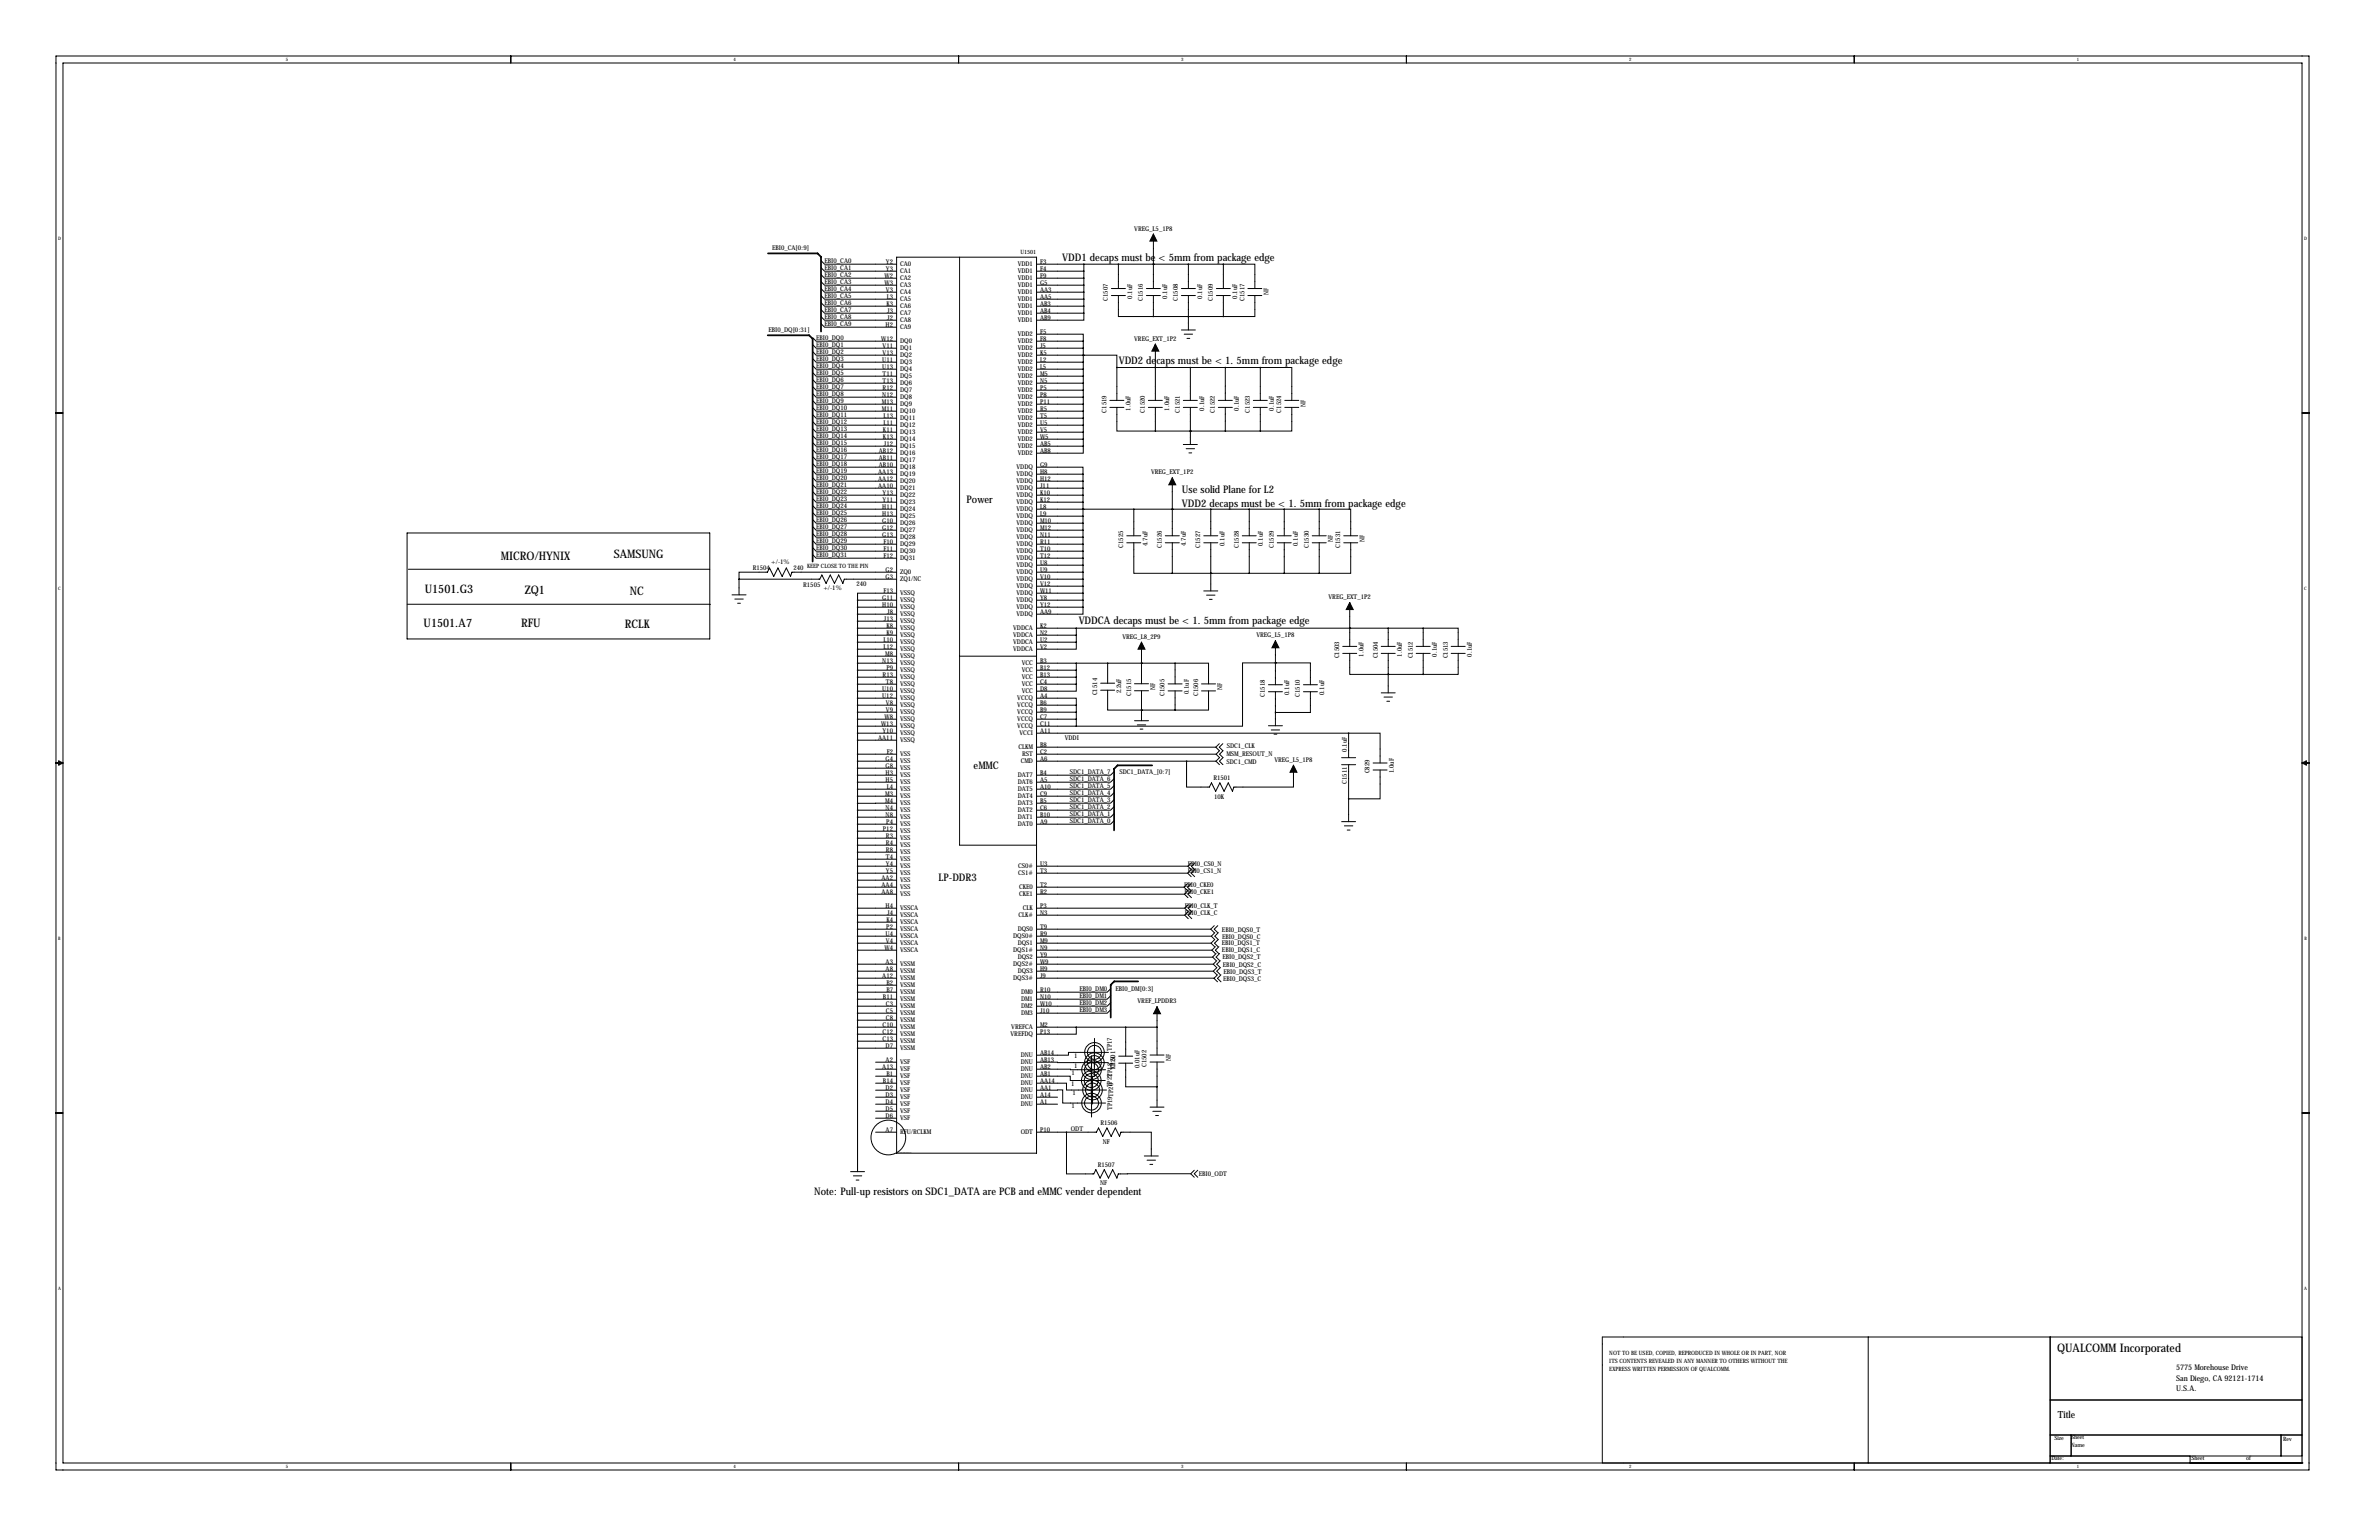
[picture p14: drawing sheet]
<svg xmlns="http://www.w3.org/2000/svg" width="864mm" height="559mm" viewBox="0 0 864 559" stroke-linecap="round" stroke-linejoin="round" font-family="sans-serif">
<defs><g id="words">
<g font-size="4.3">
<text x="181.9" y="203.3">MICRO/HYNIX</text>
<text x="222.8" y="202.5">SAMSUNG</text>
<text x="154.2" y="215.1">U1501.G3</text>
<text x="190.5" y="215.6">ZQ1</text>
<text x="228.7" y="216">NC</text>
<text x="153.8" y="227.5">U1501.A7</text>
<text x="189.2" y="227.6">RFU</text>
<text x="226.8" y="228">RCLK</text>
<text x="746.8" y="490.7">QUALCOMM Incorporated</text>
</g>
<g font-size="3.8">
<text x="385.6" y="94.7">VDD1 decaps must be &lt; 5mm from package edge</text>
<text x="406.1" y="131.9">VDD2 decaps must be &lt; 1. 5mm from package edge</text>
<text x="429.1" y="178.9">Use solid Plane for L2</text>
<text x="350.9" y="182.3">Power</text>
<text x="429.1" y="183.9">VDD2 decaps must be &lt; 1. 5mm from package edge</text>
<text x="391.6" y="226.6">VDDCA decaps must be &lt; 1. 5mm from package edge</text>
<text x="353.4" y="278.9">eMMC</text>
<text x="340.7" y="319.5">LP-DDR3</text>
<text x="295.6" y="433.7">Note: Pull-up resistors on SDC1_DATA are PCB and eMMC vender dependent</text>
</g>
<text font-size="3.6" x="747" y="514.6">Title</text>
<g font-size="2.8">
<text x="789.9" y="497.3">5775 Morehouse Drive</text>
<text x="789.9" y="501.1">San Diego, CA 92121-1714</text>
<text x="789.9" y="504.8">U.S.A.</text>
</g>
<g font-size="2.4">
<text x="411.8" y="83.7">VREG_L5_1P8</text>
<text x="280.3" y="90.7">EBI0_CA[0:9]</text>
<text x="299.3" y="95.6">EBI0_CA0</text>
<text x="321.6" y="95.9">Y2</text>
<text x="377.5" y="95.9">F3</text>
<text x="299.3" y="98.1">EBI0_CA1</text>
<text x="299.3" y="100.7">EBI0_CA2</text>
<text x="321.1" y="100.9">W2</text>
<text x="321.6" y="98.4">Y3</text>
<text x="326.7" y="96.7">CA0</text>
<text x="326.7" y="99.2">CA1</text>
<text x="326.7" y="101.8">CA2</text>
<text x="369.4" y="96.7">VDD1</text>
<text x="369.4" y="99.2">VDD1</text>
<text x="369.4" y="101.8">VDD1</text>
<text x="377.5" y="98.4">F4</text>
<text x="377.5" y="100.9">F9</text>
<text x="299.3" y="103.2">EBI0_CA3</text>
<text x="299.3" y="105.8">EBI0_CA4</text>
<text x="321.1" y="103.5">W3</text>
<text x="321.6" y="106">V3</text>
<text x="326.7" y="106.9">CA4</text>
<text x="326.7" y="104.3">CA3</text>
<text x="369.4" y="106.8">VDD1</text>
<text x="369.4" y="104.3">VDD1</text>
<text x="377.5" y="106">AA3</text>
<text x="377.5" y="103.5">G5</text>
<text x="460.5" y="107" transform="rotate(-90 460.5 107)">NF</text>
<text x="299.3" y="108.3">EBI0_CA5</text>
<text x="299.3" y="110.8">EBI0_CA6</text>
<text x="299.3" y="113.4">EBI0_CA7</text>
<text x="321.8" y="111.1">K3</text>
<text x="321.9" y="108.6">L3</text>
<text x="322" y="113.6">J3</text>
<text x="326.7" y="109.4">CA5</text>
<text x="326.7" y="111.9">CA6</text>
<text x="369.4" y="111.9">VDD1</text>
<text x="369.4" y="109.4">VDD1</text>
<text x="377.5" y="113.6">AB4</text>
<text x="377.5" y="108.6">AA5</text>
<text x="377.5" y="111.1">AB3</text>
<text x="402.2" y="109.1" transform="rotate(-90 402.2 109.1)">C1507</text>
<text x="411" y="108.4" transform="rotate(-90 411 108.4)">0.1uF</text>
<text x="414.9" y="109.1" transform="rotate(-90 414.9 109.1)">C1516</text>
<text x="423.7" y="108.4" transform="rotate(-90 423.7 108.4)">0.1uF</text>
<text x="427.6" y="109.1" transform="rotate(-90 427.6 109.1)">C1508</text>
<text x="436.4" y="108.4" transform="rotate(-90 436.4 108.4)">0.1uF</text>
<text x="440.3" y="109.1" transform="rotate(-90 440.3 109.1)">C1509</text>
<text x="449.1" y="108.4" transform="rotate(-90 449.1 108.4)">0.1uF</text>
<text x="451.7" y="109.1" transform="rotate(-90 451.7 109.1)">C1517</text>
<text x="299.3" y="115.9">EBI0_CA8</text>
<text x="299.3" y="118.5">EBI0_CA9</text>
<text x="321.5" y="118.7">H2</text>
<text x="322" y="116.2">J2</text>
<text x="326.7" y="114.5">CA7</text>
<text x="326.7" y="119.6">CA9</text>
<text x="326.7" y="117">CA8</text>
<text x="369.4" y="117">VDD1</text>
<text x="369.4" y="114.5">VDD1</text>
<text x="377.5" y="116.2">AB9</text>
<text x="278.9" y="120.3">EBI0_DQ[0:31]</text>
<text x="296.3" y="123.5">EBI0_DQ0</text>
<text x="319.9" y="123.8">W12</text>
<text x="326.7" y="124.6">DQ0</text>
<text x="369.4" y="124.6">VDD2</text>
<text x="369.4" y="122.1">VDD2</text>
<text x="377.5" y="123.8">F8</text>
<text x="377.5" y="121.3">F5</text>
<text x="411.7" y="123.6">VREG_EXT_1P2</text>
<text x="296.3" y="126.1">EBI0_DQ1</text>
<text x="296.3" y="128.6">EBI0_DQ2</text>
<text x="296.3" y="131.2">EBI0_DQ3</text>
<text x="320.3" y="131.4">U11</text>
<text x="320.4" y="126.3">V11</text>
<text x="320.4" y="128.9">V13</text>
<text x="326.7" y="127.2">DQ1</text>
<text x="326.7" y="129.7">DQ2</text>
<text x="369.4" y="127.2">VDD2</text>
<text x="369.4" y="129.7">VDD2</text>
<text x="377.5" y="126.3">J5</text>
<text x="377.5" y="128.9">K5</text>
<text x="377.5" y="131.4">L2</text>
<text x="296.3" y="133.7">EBI0_DQ4</text>
<text x="296.3" y="136.2">EBI0_DQ5</text>
<text x="320.3" y="134">U13</text>
<text x="320.4" y="136.5">T11</text>
<text x="326.7" y="132.3">DQ3</text>
<text x="326.7" y="134.8">DQ4</text>
<text x="326.7" y="137.3">DQ5</text>
<text x="369.4" y="134.8">VDD2</text>
<text x="369.4" y="132.2">VDD2</text>
<text x="369.4" y="137.3">VDD2</text>
<text x="377.5" y="134">L5</text>
<text x="377.5" y="136.5">M5</text>
<text x="296.3" y="138.8">EBI0_DQ6</text>
<text x="296.3" y="141.3">EBI0_DQ7</text>
<text x="296.3" y="143.9">EBI0_DQ8</text>
<text x="320.4" y="141.6">R12</text>
<text x="320.4" y="139">T13</text>
<text x="326.7" y="142.4">DQ7</text>
<text x="326.7" y="139.9">DQ6</text>
<text x="369.4" y="142.4">VDD2</text>
<text x="369.4" y="139.9">VDD2</text>
<text x="377.5" y="141.6">P5</text>
<text x="377.5" y="139">N5</text>
<text x="296.3" y="146.4">EBI0_DQ9</text>
<text x="296.3" y="148.9">EBI0_DQ10</text>
<text x="320.1" y="146.7">M13</text>
<text x="320.1" y="149.2">M11</text>
<text x="320.3" y="144.1">N12</text>
<text x="326.7" y="145">DQ8</text>
<text x="326.7" y="147.5">DQ9</text>
<text x="369.4" y="145">VDD2</text>
<text x="369.4" y="147.5">VDD2</text>
<text x="377.5" y="144.1">P8</text>
<text x="377.5" y="149.2">R5</text>
<text x="377.5" y="146.7">P11</text>
<text x="401.6" y="149.7" transform="rotate(-90 401.6 149.7)">C1519</text>
<text x="410.4" y="149" transform="rotate(-90 410.4 149)">1.0uF</text>
<text x="415.6" y="149.7" transform="rotate(-90 415.6 149.7)">C1520</text>
<text x="424.4" y="149" transform="rotate(-90 424.4 149)">1.0uF</text>
<text x="428.3" y="149.7" transform="rotate(-90 428.3 149.7)">C1521</text>
<text x="437.1" y="149" transform="rotate(-90 437.1 149)">0.1uF</text>
<text x="441" y="149.7" transform="rotate(-90 441 149.7)">C1522</text>
<text x="449.8" y="149" transform="rotate(-90 449.8 149)">0.1uF</text>
<text x="453.7" y="149.7" transform="rotate(-90 453.7 149.7)">C1523</text>
<text x="462.5" y="149" transform="rotate(-90 462.5 149)">0.1uF</text>
<text x="465.1" y="149.7" transform="rotate(-90 465.1 149.7)">C1524</text>
<text x="473.9" y="147.6" transform="rotate(-90 473.9 147.6)">NF</text>
<text x="296.3" y="151.5">EBI0_DQ11</text>
<text x="296.3" y="154">EBI0_DQ12</text>
<text x="320.7" y="151.7">L13</text>
<text x="320.7" y="154.3">L11</text>
<text x="326.7" y="150">DQ10</text>
<text x="326.7" y="152.6">DQ11</text>
<text x="326.7" y="155.1">DQ12</text>
<text x="369.4" y="155.1">VDD2</text>
<text x="369.4" y="152.6">VDD2</text>
<text x="369.4" y="150">VDD2</text>
<text x="377.5" y="151.7">T5</text>
<text x="377.5" y="154.3">U5</text>
<text x="296.3" y="156.6">EBI0_DQ13</text>
<text x="296.3" y="159.1">EBI0_DQ14</text>
<text x="296.3" y="161.6">EBI0_DQ15</text>
<text x="320.5" y="156.8">K11</text>
<text x="320.5" y="159.4">K13</text>
<text x="320.8" y="161.9">J12</text>
<text x="326.7" y="157.7">DQ13</text>
<text x="326.7" y="160.2">DQ14</text>
<text x="369.4" y="160.2">VDD2</text>
<text x="369.4" y="157.6">VDD2</text>
<text x="377.5" y="161.9">AB5</text>
<text x="377.5" y="156.8">V5</text>
<text x="377.5" y="159.4">W5</text>
<text x="296.3" y="164.2">EBI0_DQ16</text>
<text x="296.3" y="166.7">EBI0_DQ17</text>
<text x="319" y="164.4">AB12</text>
<text x="319" y="167">AB11</text>
<text x="326.7" y="165.3">DQ16</text>
<text x="326.7" y="167.8">DQ17</text>
<text x="326.7" y="162.7">DQ15</text>
<text x="369.4" y="165.3">VDD2</text>
<text x="369.4" y="162.7">VDD2</text>
<text x="377.5" y="164.4">AB8</text>
<text x="296.3" y="169.3">EBI0_DQ18</text>
<text x="296.3" y="171.8">EBI0_DQ19</text>
<text x="318.8" y="172.1">AA13</text>
<text x="319" y="169.5">AB10</text>
<text x="326.7" y="170.4">DQ18</text>
<text x="326.7" y="172.9">DQ19</text>
<text x="369" y="172.9">VDDQ</text>
<text x="369" y="170.3">VDDQ</text>
<text x="377.5" y="172.1">H8</text>
<text x="377.5" y="169.5">G9</text>
<text x="417.9" y="172.1">VREG_EXT_1P2</text>
<text x="296.3" y="174.3">EBI0_DQ20</text>
<text x="296.3" y="176.9">EBI0_DQ21</text>
<text x="296.3" y="179.4">EBI0_DQ22</text>
<text x="318.8" y="177.1">AA10</text>
<text x="318.8" y="174.6">AA12</text>
<text x="320.4" y="179.7">Y13</text>
<text x="326.7" y="178">DQ21</text>
<text x="326.7" y="175.4">DQ20</text>
<text x="369" y="175.4">VDDQ</text>
<text x="369" y="178">VDDQ</text>
<text x="377.5" y="179.7">K10</text>
<text x="377.5" y="174.6">H12</text>
<text x="377.5" y="177.1">J11</text>
<text x="296.3" y="182">EBI0_DQ23</text>
<text x="296.3" y="184.5">EBI0_DQ24</text>
<text x="320.3" y="184.8">H11</text>
<text x="320.4" y="182.2">Y11</text>
<text x="326.7" y="180.5">DQ22</text>
<text x="326.7" y="183.1">DQ23</text>
<text x="326.7" y="185.6">DQ24</text>
<text x="369" y="180.5">VDDQ</text>
<text x="369" y="183">VDDQ</text>
<text x="369" y="185.6">VDDQ</text>
<text x="377.5" y="182.2">K12</text>
<text x="377.5" y="184.8">L8</text>
<text x="296.3" y="187">EBI0_DQ25</text>
<text x="296.3" y="189.6">EBI0_DQ26</text>
<text x="320.3" y="187.3">H13</text>
<text x="320.3" y="189.8">G10</text>
<text x="326.7" y="188.1">DQ25</text>
<text x="326.7" y="190.7">DQ26</text>
<text x="369" y="190.7">VDDQ</text>
<text x="369" y="188.1">VDDQ</text>
<text x="377.5" y="189.8">M10</text>
<text x="377.5" y="187.3">L9</text>
<text x="296.3" y="192.1">EBI0_DQ27</text>
<text x="296.3" y="194.7">EBI0_DQ28</text>
<text x="296.3" y="197.2">EBI0_DQ29</text>
<text x="320.3" y="194.9">G13</text>
<text x="320.3" y="192.4">G12</text>
<text x="320.7" y="197.5">F10</text>
<text x="326.7" y="195.8">DQ28</text>
<text x="326.7" y="193.2">DQ27</text>
<text x="369" y="193.2">VDDQ</text>
<text x="369" y="195.7">VDDQ</text>
<text x="377.5" y="192.4">M12</text>
<text x="377.5" y="197.5">R11</text>
<text x="377.5" y="194.9">N11</text>
<text x="483.9" y="196.7" transform="rotate(-90 483.9 196.7)">NF</text>
<text x="495.3" y="196.7" transform="rotate(-90 495.3 196.7)">NF</text>
<text x="296.3" y="199.7">EBI0_DQ30</text>
<text x="296.3" y="202.3">EBI0_DQ31</text>
<text x="320.7" y="200">F11</text>
<text x="320.7" y="202.5">F12</text>
<text x="326.7" y="200.8">DQ30</text>
<text x="326.7" y="203.4">DQ31</text>
<text x="326.7" y="198.3">DQ29</text>
<text x="369" y="203.4">VDDQ</text>
<text x="369" y="200.8">VDDQ</text>
<text x="369" y="198.3">VDDQ</text>
<text x="377.5" y="202.5">T12</text>
<text x="377.5" y="200">T10</text>
<text x="407.8" y="198.8" transform="rotate(-90 407.8 198.8)">C1525</text>
<text x="416.5" y="198.1" transform="rotate(-90 416.5 198.1)">4.7uF</text>
<text x="421.7" y="198.8" transform="rotate(-90 421.7 198.8)">C1526</text>
<text x="430.5" y="198.1" transform="rotate(-90 430.5 198.1)">4.7uF</text>
<text x="435.7" y="198.8" transform="rotate(-90 435.7 198.8)">C1527</text>
<text x="444.5" y="198.1" transform="rotate(-90 444.5 198.1)">0.1uF</text>
<text x="449.7" y="198.8" transform="rotate(-90 449.7 198.8)">C1528</text>
<text x="458.5" y="198.1" transform="rotate(-90 458.5 198.1)">0.1uF</text>
<text x="462.4" y="198.8" transform="rotate(-90 462.4 198.8)">C1529</text>
<text x="471.2" y="198.1" transform="rotate(-90 471.2 198.1)">0.1uF</text>
<text x="475.1" y="198.8" transform="rotate(-90 475.1 198.8)">C1530</text>
<text x="486.5" y="198.8" transform="rotate(-90 486.5 198.8)">C1531</text>
<text x="273.3" y="206.8">R1504</text>
<text x="280" y="204.6">+/-1%</text>
<text x="288.1" y="206.8">240</text>
<text x="321.5" y="207.6">G2</text>
<text x="326.7" y="208.5">ZQ0</text>
<text x="369" y="208.4">VDDQ</text>
<text x="369" y="205.9">VDDQ</text>
<text x="377.5" y="207.6">U9</text>
<text x="377.5" y="205.1">U8</text>
<text x="291.6" y="213">R1505</text>
<text x="298.9" y="214">+/-1%</text>
<text x="310.9" y="212.7">240</text>
<text x="320.7" y="215.2">F13</text>
<text x="321.5" y="210.2">G3</text>
<text x="326.7" y="211">ZQ1/NC</text>
<text x="369" y="213.5">VDDQ</text>
<text x="369" y="211">VDDQ</text>
<text x="377.5" y="215.2">W11</text>
<text x="377.5" y="212.7">V12</text>
<text x="377.5" y="210.2">V10</text>
<text x="320.3" y="220.3">H10</text>
<text x="320.3" y="217.8">G11</text>
<text x="326.7" y="221.2">VSSQ</text>
<text x="326.7" y="218.6">VSSQ</text>
<text x="326.7" y="216.1">VSSQ</text>
<text x="369" y="221.1">VDDQ</text>
<text x="369" y="216.1">VDDQ</text>
<text x="369" y="218.6">VDDQ</text>
<text x="377.5" y="217.8">Y8</text>
<text x="377.5" y="220.3">Y12</text>
<text x="482.3" y="217.4">VREG_EXT_1P2</text>
<text x="320.8" y="225.4">J13</text>
<text x="321.8" y="227.9">K8</text>
<text x="322" y="222.9">J8</text>
<text x="326.7" y="226.2">VSSQ</text>
<text x="326.7" y="223.7">VSSQ</text>
<text x="369" y="223.7">VDDQ</text>
<text x="377.5" y="222.9">AA9</text>
<text x="377.5" y="227.9">K2</text>
<text x="320.7" y="233">L10</text>
<text x="321.8" y="230.5">K9</text>
<text x="326.7" y="233.9">VSSQ</text>
<text x="326.7" y="228.8">VSSQ</text>
<text x="326.7" y="231.3">VSSQ</text>
<text x="367.8" y="228.8">VDDCA</text>
<text x="367.8" y="231.3">VDDCA</text>
<text x="367.8" y="233.9">VDDCA</text>
<text x="377.5" y="230.5">N2</text>
<text x="377.5" y="233">U2</text>
<text x="407.4" y="231.7">VREG_L8_2P9</text>
<text x="456.1" y="231.2">VREG_L5_1P8</text>
<text x="320.7" y="235.6">L12</text>
<text x="321.3" y="238.1">M8</text>
<text x="326.7" y="238.9">VSSQ</text>
<text x="326.7" y="236.4">VSSQ</text>
<text x="367.8" y="236.4">VDDCA</text>
<text x="377.5" y="235.6">V2</text>
<text x="486.2" y="238.9" transform="rotate(-90 486.2 238.9)">C1503</text>
<text x="494.9" y="238.3" transform="rotate(-90 494.9 238.3)">1.0uF</text>
<text x="500.1" y="238.9" transform="rotate(-90 500.1 238.9)">C1504</text>
<text x="508.9" y="238.3" transform="rotate(-90 508.9 238.3)">1.0uF</text>
<text x="512.8" y="238.9" transform="rotate(-90 512.8 238.9)">C1512</text>
<text x="521.6" y="238.3" transform="rotate(-90 521.6 238.3)">0.1uF</text>
<text x="525.5" y="238.9" transform="rotate(-90 525.5 238.9)">C1513</text>
<text x="534.3" y="238.3" transform="rotate(-90 534.3 238.3)">0.1uF</text>
<text x="320.3" y="240.6">N13</text>
<text x="320.4" y="245.7">R13</text>
<text x="321.8" y="243.2">P9</text>
<text x="326.7" y="241.5">VSSQ</text>
<text x="326.7" y="244">VSSQ</text>
<text x="370.9" y="241.5">VCC</text>
<text x="370.9" y="244">VCC</text>
<text x="377.5" y="240.6">B3</text>
<text x="377.5" y="243.2">B12</text>
<text x="377.5" y="245.7">B13</text>
<text x="320.3" y="250.8">U10</text>
<text x="321.6" y="248.3">T8</text>
<text x="326.7" y="251.6">VSSQ</text>
<text x="326.7" y="249.1">VSSQ</text>
<text x="326.7" y="246.6">VSSQ</text>
<text x="370.9" y="251.6">VCC</text>
<text x="370.9" y="246.5">VCC</text>
<text x="370.9" y="249.1">VCC</text>
<text x="377.5" y="250.8">D8</text>
<text x="377.5" y="248.3">C4</text>
<text x="407" y="251.6" transform="rotate(-90 407 251.6)">2.2uF</text>
<text x="419.3" y="250.4" transform="rotate(-90 419.3 250.4)">NF</text>
<text x="431.5" y="251.9" transform="rotate(-90 431.5 251.9)">0.1uF</text>
<text x="443.7" y="250.5" transform="rotate(-90 443.7 250.5)">NF</text>
<text x="320.3" y="253.3">U12</text>
<text x="321.6" y="255.9">V8</text>
<text x="326.7" y="254.2">VSSQ</text>
<text x="326.7" y="256.7">VSSQ</text>
<text x="369.3" y="254.2">VCCQ</text>
<text x="369.3" y="256.7">VCCQ</text>
<text x="377.5" y="253.3">A4</text>
<text x="377.5" y="255.9">B6</text>
<text x="398.3" y="252.3" transform="rotate(-90 398.3 252.3)">C1514</text>
<text x="410.6" y="252.5" transform="rotate(-90 410.6 252.5)">C1515</text>
<text x="422.8" y="252.6" transform="rotate(-90 422.8 252.6)">C1505</text>
<text x="434.9" y="252.6" transform="rotate(-90 434.9 252.6)">C1506</text>
<text x="459.2" y="252.9" transform="rotate(-90 459.2 252.9)">C1518</text>
<text x="468" y="252.2" transform="rotate(-90 468 252.2)">0.1uF</text>
<text x="471.9" y="252.9" transform="rotate(-90 471.9 252.9)">C1510</text>
<text x="480.7" y="252.2" transform="rotate(-90 480.7 252.2)">0.1uF</text>
<text x="319.8" y="263.5">W13</text>
<text x="321.1" y="261">W8</text>
<text x="321.6" y="258.4">V9</text>
<text x="326.7" y="261.8">VSSQ</text>
<text x="326.7" y="259.2">VSSQ</text>
<text x="369.3" y="261.8">VCCQ</text>
<text x="369.3" y="259.2">VCCQ</text>
<text x="377.5" y="261">C7</text>
<text x="377.5" y="263.5">C11</text>
<text x="377.5" y="258.4">B9</text>
<text x="318.8" y="268.6">AA11</text>
<text x="320.4" y="266">Y10</text>
<text x="326.7" y="266.9">VSSQ</text>
<text x="326.7" y="269.4">VSSQ</text>
<text x="326.7" y="264.3">VSSQ</text>
<text x="369.3" y="264.3">VCCQ</text>
<text x="370.1" y="266.9">VCCI</text>
<text x="377.5" y="266">A11</text>
<text x="386.5" y="268.4">VDDI</text>
<text x="321.9" y="273.7">F2</text>
<text x="326.7" y="274.5">VSS</text>
<text x="369.7" y="271.9">CLKM</text>
<text x="371.1" y="274.5">RST</text>
<text x="377.5" y="271.1">B8</text>
<text x="377.5" y="273.7">C2</text>
<text x="445.2" y="274.5">MSM_RESOUT_N</text>
<text x="445.3" y="271.5">SDC1_CLK</text>
<text x="488.9" y="272.8" transform="rotate(-90 488.9 272.8)">0.1uF</text>
<text x="321.5" y="281.3">H3</text>
<text x="321.5" y="278.7">G8</text>
<text x="321.5" y="276.2">G4</text>
<text x="326.7" y="279.6">VSS</text>
<text x="326.7" y="277">VSS</text>
<text x="370.5" y="277">CMD</text>
<text x="377.5" y="276.2">A6</text>
<text x="377.5" y="281.3">B4</text>
<text x="388.3" y="281">SDC1_DATA_7</text>
<text x="406.3" y="281">SDC1_DATA_[0:7]</text>
<text x="445.2" y="277.4">SDC1_CMD</text>
<text x="462.6" y="276.4">VREG_L5_1P8</text>
<text x="497.2" y="280.6" transform="rotate(-90 497.2 280.6)">C829</text>
<text x="506" y="280.6" transform="rotate(-90 506 280.6)">1.0uF</text>
<text x="321.5" y="283.8">H5</text>
<text x="321.9" y="286.4">L4</text>
<text x="326.7" y="287.2">VSS</text>
<text x="326.7" y="284.6">VSS</text>
<text x="326.7" y="282.1">VSS</text>
<text x="369.4" y="287.2">DAT5</text>
<text x="369.4" y="284.6">DAT6</text>
<text x="369.4" y="282.1">DAT7</text>
<text x="377.5" y="286.4">A10</text>
<text x="377.5" y="283.8">A5</text>
<text x="388.3" y="286.1">SDC1_DATA_5</text>
<text x="388.3" y="283.6">SDC1_DATA_6</text>
<text x="440.5" y="283.1">R1501</text>
<text x="488.9" y="284.4" transform="rotate(-90 488.9 284.4)">C1511</text>
<text x="321.3" y="288.9">M3</text>
<text x="321.3" y="291.4">M4</text>
<text x="321.5" y="294">N4</text>
<text x="326.7" y="289.7">VSS</text>
<text x="326.7" y="292.3">VSS</text>
<text x="369.4" y="289.7">DAT4</text>
<text x="369.4" y="292.3">DAT3</text>
<text x="377.5" y="288.9">C9</text>
<text x="377.5" y="291.4">B5</text>
<text x="377.5" y="294">C6</text>
<text x="388.3" y="293.7">SDC1_DATA_2</text>
<text x="388.3" y="291.2">SDC1_DATA_3</text>
<text x="388.3" y="288.6">SDC1_DATA_4</text>
<text x="440.7" y="289.8">10K</text>
<text x="321.5" y="296.5">N8</text>
<text x="321.7" y="299.1">P4</text>
<text x="326.7" y="297.3">VSS</text>
<text x="326.7" y="299.9">VSS</text>
<text x="326.7" y="294.8">VSS</text>
<text x="369.4" y="299.9">DAT0</text>
<text x="369.4" y="294.8">DAT2</text>
<text x="369.4" y="297.3">DAT1</text>
<text x="377.5" y="296.5">B10</text>
<text x="377.5" y="299.1">A9</text>
<text x="388.3" y="298.8">SDC1_DATA_0</text>
<text x="388.3" y="296.3">SDC1_DATA_1</text>
<text x="320.5" y="301.6">P12</text>
<text x="321.6" y="304.1">R3</text>
<text x="326.7" y="302.4">VSS</text>
<text x="326.7" y="305">VSS</text>
<text x="321.6" y="306.7">R4</text>
<text x="321.6" y="309.2">R8</text>
<text x="321.6" y="311.8">T4</text>
<text x="326.7" y="307.5">VSS</text>
<text x="326.7" y="310">VSS</text>
<text x="321.6" y="314.3">Y4</text>
<text x="321.6" y="316.8">Y5</text>
<text x="326.7" y="312.6">VSS</text>
<text x="326.7" y="315.1">VSS</text>
<text x="326.7" y="317.7">VSS</text>
<text x="369.6" y="315.1">CS0#</text>
<text x="369.6" y="317.7">CS1#</text>
<text x="377.5" y="316.8">T3</text>
<text x="377.5" y="314.3">U3</text>
<text x="431.1" y="316.8">EBI0_CS1_N</text>
<text x="431.2" y="314.3">EBI0_CS0_N</text>
<text x="320" y="319.4">AA2</text>
<text x="320" y="321.9">AA4</text>
<text x="326.7" y="320.2">VSS</text>
<text x="326.7" y="322.7">VSS</text>
<text x="370" y="322.7">CKE0</text>
<text x="377.5" y="321.9">T2</text>
<text x="429.8" y="321.9">EBI0_CKE0</text>
<text x="320" y="324.5">AA8</text>
<text x="321.5" y="329.5">H4</text>
<text x="326.7" y="325.3">VSS</text>
<text x="370" y="325.3">CKE1</text>
<text x="377.5" y="324.5">R2</text>
<text x="377.5" y="329.5">P3</text>
<text x="430" y="324.5">EBI0_CKE1</text>
<text x="430.1" y="329.5">EBI0_CLK_T</text>
<text x="321.8" y="334.6">K4</text>
<text x="322" y="332.1">J4</text>
<text x="326.7" y="330.4">VSSCA</text>
<text x="326.7" y="332.9">VSSCA</text>
<text x="326.7" y="335.4">VSSCA</text>
<text x="369.7" y="332.9">CLK#</text>
<text x="371.3" y="330.4">CLK</text>
<text x="377.5" y="332.1">N3</text>
<text x="430.1" y="332.1">EBI0_CLK_C</text>
<text x="321.5" y="339.7">U4</text>
<text x="321.7" y="337.2">P2</text>
<text x="326.7" y="338">VSSCA</text>
<text x="326.7" y="340.5">VSSCA</text>
<text x="367.8" y="340.5">DQS0#</text>
<text x="369.4" y="338">DQS0</text>
<text x="377.5" y="337.2">T9</text>
<text x="377.5" y="339.7">R9</text>
<text x="443.6" y="338.1">EBI0_DQS0_T</text>
<text x="443.7" y="340.6">EBI0_DQS0_C</text>
<text x="321.1" y="344.8">W4</text>
<text x="321.6" y="342.2">V4</text>
<text x="326.7" y="343.1">VSSCA</text>
<text x="326.7" y="345.6">VSSCA</text>
<text x="367.8" y="345.6">DQS1#</text>
<text x="369.4" y="343.1">DQS1</text>
<text x="377.5" y="347.3">Y9</text>
<text x="377.5" y="342.2">M9</text>
<text x="377.5" y="344.8">N9</text>
<text x="443.5" y="343">EBI0_DQS1_T</text>
<text x="443.6" y="345.5">EBI0_DQS1_C</text>
<text x="321.5" y="352.4">A8</text>
<text x="321.5" y="349.9">A3</text>
<text x="326.7" y="353.2">VSSM</text>
<text x="326.7" y="350.7">VSSM</text>
<text x="367.8" y="350.7">DQS2#</text>
<text x="369.4" y="353.2">DQS3</text>
<text x="369.4" y="348.1">DQS2</text>
<text x="377.5" y="349.9">W9</text>
<text x="377.5" y="352.4">H9</text>
<text x="443.7" y="348.1">EBI0_DQS2_T</text>
<text x="443.9" y="350.8">EBI0_DQS2_C</text>
<text x="444.1" y="353.4">EBI0_DQS3_T</text>
<text x="320.3" y="354.9">A12</text>
<text x="321.8" y="357.5">B2</text>
<text x="326.7" y="355.8">VSSM</text>
<text x="326.7" y="358.3">VSSM</text>
<text x="367.8" y="355.8">DQS3#</text>
<text x="377.5" y="354.9">J9</text>
<text x="391.9" y="359.8">EBI0_DM0</text>
<text x="404.9" y="359.6">EBI0_DM[0:3]</text>
<text x="444" y="355.9">EBI0_DQS3_C</text>
<text x="320.5" y="362.6">B11</text>
<text x="321.6" y="365.1">C3</text>
<text x="321.8" y="360">B7</text>
<text x="326.7" y="360.8">VSSM</text>
<text x="326.7" y="363.4">VSSM</text>
<text x="326.7" y="365.9">VSSM</text>
<text x="370.6" y="365.9">DM2</text>
<text x="370.6" y="363.4">DM1</text>
<text x="370.6" y="360.8">DM0</text>
<text x="377.5" y="365.1">W10</text>
<text x="377.5" y="362.6">N10</text>
<text x="377.5" y="360">R10</text>
<text x="391.9" y="362.3">EBI0_DM1</text>
<text x="391.9" y="364.8">EBI0_DM2</text>
<text x="413" y="364">VREF_LPDDR3</text>
<text x="321.6" y="367.6">C5</text>
<text x="321.6" y="370.2">C8</text>
<text x="326.7" y="368.5">VSSM</text>
<text x="326.7" y="371">VSSM</text>
<text x="370.6" y="368.5">DM3</text>
<text x="377.5" y="367.6">J10</text>
<text x="391.9" y="367.4">EBI0_DM3</text>
<text x="320.4" y="377.8">C13</text>
<text x="320.4" y="372.7">C10</text>
<text x="320.4" y="375.3">C12</text>
<text x="326.7" y="373.5">VSSM</text>
<text x="326.7" y="376.1">VSSM</text>
<text x="366.8" y="376.1">VREFDQ</text>
<text x="367.1" y="373.5">VREFCA</text>
<text x="377.5" y="372.7">M2</text>
<text x="377.5" y="375.3">P13</text>
<text x="321.5" y="380.3">D7</text>
<text x="326.7" y="381.2">VSSM</text>
<text x="326.7" y="378.6">VSSM</text>
<text x="370.5" y="383.7">DNU</text>
<text x="377.5" y="382.9">AB14</text>
<text x="390" y="383.8">1</text>
<text x="403.6" y="381.4" transform="rotate(-90 403.6 381.4)">TP17</text>
<text x="320.3" y="388">A13</text>
<text x="321.5" y="385.4">A2</text>
<text x="326.7" y="388.8">VSF</text>
<text x="326.7" y="386.2">VSF</text>
<text x="370.5" y="386.2">DNU</text>
<text x="370.5" y="388.8">DNU</text>
<text x="377.5" y="385.4">AB13</text>
<text x="377.5" y="388">AB2</text>
<text x="389.9" y="387.5">1</text>
<text x="404.8" y="388.1" transform="rotate(-90 404.8 388.1)">TP21</text>
<text x="404.8" y="387.6" transform="rotate(-90 404.8 387.6)">C1501</text>
<text x="413.6" y="387.6" transform="rotate(-90 413.6 387.6)">0.01uF</text>
<text x="416.2" y="387.2" transform="rotate(-90 416.2 387.2)">C1502</text>
<text x="425" y="385.1" transform="rotate(-90 425 385.1)">NF</text>
<text x="320.5" y="393">B14</text>
<text x="321.5" y="395.6">D2</text>
<text x="321.7" y="390.5">B1</text>
<text x="326.7" y="391.3">VSF</text>
<text x="326.7" y="393.9">VSF</text>
<text x="370.5" y="391.3">DNU</text>
<text x="370.5" y="393.9">DNU</text>
<text x="377.5" y="395.6">AA1</text>
<text x="377.5" y="393">AA14</text>
<text x="377.5" y="390.5">AB1</text>
<text x="388.8" y="394">1</text>
<text x="388.9" y="390.1">1</text>
<text x="403.6" y="394.6" transform="rotate(-90 403.6 394.6)">TP22</text>
<text x="403.7" y="390.7" transform="rotate(-90 403.7 390.7)">TP18</text>
<text x="321.5" y="400.7">D4</text>
<text x="321.5" y="398.1">D3</text>
<text x="326.7" y="401.5">VSF</text>
<text x="326.7" y="398.9">VSF</text>
<text x="326.7" y="396.4">VSF</text>
<text x="370.5" y="398.9">DNU</text>
<text x="370.5" y="396.4">DNU</text>
<text x="370.5" y="401.5">DNU</text>
<text x="377.5" y="398.1">A14</text>
<text x="377.5" y="400.7">A1</text>
<text x="389.3" y="397.4">1</text>
<text x="321.5" y="405.7">D6</text>
<text x="321.5" y="403.2">D5</text>
<text x="326.7" y="406.6">VSF</text>
<text x="326.7" y="404">VSF</text>
<text x="388.9" y="402.2">1</text>
<text x="403.7" y="402.8" transform="rotate(-90 403.7 402.8)">TP19TP20</text>
<text x="321.5" y="410.8">A7</text>
<text x="326.7" y="411.6">RFU/RCLKM</text>
<text x="370.5" y="411.6">ODT</text>
<text x="377.5" y="410.8">P10</text>
<text x="388.7" y="410.6">ODT</text>
<text x="399.5" y="408.3">R1506</text>
<text x="400.3" y="415">NF</text>
<text x="398.5" y="423.4">R1507</text>
<text x="399.3" y="430.2">NF</text>
<text x="435.2" y="426.6">EBI0_ODT</text>
</g>
<g font-size="2.1">
<text x="370.4" y="92">U1501</text>
<text x="293" y="206">KEEP CLOSE TO THE PIN</text>
<text x="584.2" y="491.7">NOT TO BE USED, COPIED, REPRODUCED IN WHOLE OR IN PART, NOR</text>
<text x="584.2" y="497.3">EXPRESS WRITTEN PERMISSION OF QUALCOMM.</text>
<text x="584.2" y="494.5">ITS CONTENTS REVEALED IN ANY MANNER TO OTHERS WITHOUT THE</text>
<text x="745.7" y="522.4">Size</text>
<text x="751.8" y="525">Name</text>
<text x="751.8" y="522.2">Sheet</text>
<text x="828.8" y="522.7">Rev</text>
<text x="744.7" y="529.8">Date:</text>
<text x="795.5" y="529.8">Sheet</text>
<text x="815.3" y="529.8">of</text>
</g>
<g font-size="1.7">
<text x="103.7" y="22.2">5</text>
<text x="266.3" y="22.2">4</text>
<text x="428.8" y="22.2">3</text>
<text x="591.4" y="22.2">2</text>
<text x="754" y="22.2">1</text>
<text x="21.1" y="86.9">D</text>
<text x="836.4" y="86.9">D</text>
<text x="21.1" y="213.9">C</text>
<text x="836.5" y="213.9">C</text>
<text x="21.2" y="340.9">B</text>
<text x="836.5" y="340.9">B</text>
<text x="21.1" y="467.9">A</text>
<text x="836.4" y="467.9">A</text>
<text x="103.7" y="532.7">5</text>
<text x="266.3" y="532.7">4</text>
<text x="428.8" y="532.7">3</text>
<text x="591.4" y="532.7">2</text>
<text x="754" y="532.7">1</text>
</g>
<text font-size=".4" x="325.5" y="418.4">LPDDR3+EMMC-HKMQ7X000SA-B315</text>
</g></defs>
<g fill="none" stroke="#000" stroke-width=".36">
<path d="M20.3 20.3h817.9v513.1h-817.9zM22.9 22.9h812.8v508h-812.8zM185.4 20.3v2.6M348 20.3v2.6M510.5 20.3v2.6M673.1 20.3v2.6M298 94.6l1.3 1.3h26.2M298 97.1l1.3 1.3h26.2M298 99.7l1.3 1.2h26.2M325.5 93.3h50.8v325.1h-50.8zM348.3 93.3v213.4h28M393.4 98.4h-17.1"/>
<path d="M393.4 95.9v17.7M406 95.9v8.8M418.7 95.9h.1M418.7 84.9v19.8M431.4 95.9v8.8M444.1 95.9h11.4v8.8M444.1 95.9h-67.8M444.1 95.9v8.8M298 102.2l1.3 1.3h26.2M298 104.7l1.3 1.3h26.2M298 107.3l1.3 1.3h26.2M298 109.8l1.3 1.3h26.2"/>
<path d="M298 112.4l1.3 1.2h26.2M298 114.9l1.3 1.3h26.2M298 117.4l1.3 1.3h26.2M376.3 106h17.1M393.4 113.6v2.6h-17.1M393.4 111.1h-17.1M393.4 113.6h-17.1M393.4 108.6h-17.1M393.4 103.5h-17.1M393.4 100.9h-17.1M403.5 107.2h5M403.5 104.7h5"/>
<path d="M406 107.2v7.7h12.7M416.2 107.2h5M416.2 104.7h5M418.7 114.9h25.4M418.7 107.2v7.7M428.9 107.2h5M428.9 104.7h5M428.9 119.7h5M431.4 114.9h.1M431.4 107.2v12.5M441.6 107.2h5M441.6 104.7h5"/>
<path d="M444.1 107.2v7.7M453 107.2h5.1M453 104.7h5.1M455.5 107.2v7.7h-11.4M295 122.5l1.3 1.3h29.2M295 125.1l1.3 1.2h29.2M295 127.6l1.3 1.3h29.2M295 130.1l1.3 1.3h29.2M295 132.7l1.3 1.3h29.2M295 135.2l1.3 1.3h29.2M295 137.8l1.3 1.2h29.2M376.3 121.3h16.9v2.5"/>
<path d="M376.3 136.5h16.9M376.3 131.4h16.9M376.3 123.8h16.9M393.2 128.9h.1M393.2 128.9h12.2v4.4M393.2 139h-16.9M393.2 134h-16.9M393.2 128.9h-16.9M393.2 126.3h-16.9M393.2 123.8v38.1M405.4 133.3v12M405.4 133.3h52.1"/>
<path d="M419.4 133.3h.1M419.4 124.9v20.4M429.9 121.3h3M430.9 122.8h1M432.1 133.3v12M444.8 133.3v12M457.5 133.3h11.4v12M457.5 133.3v12M20.3 149.9h2.6M295 140.3l1.3 1.3h29.2M295 142.8l1.3 1.3h29.2M295 145.4l1.3 1.3h29.2"/>
<path d="M295 147.9l1.3 1.3h29.2M295 150.5l1.3 1.2h29.2M295 153l1.3 1.3h29.2M295 155.5l1.3 1.3h29.2M295 158.1l1.3 1.3h29.2M376.3 156.8h16.9M376.3 144.1h16.9M393.2 151.7h-16.9M393.2 159.4h-16.9M393.2 154.3h-16.9M393.2 146.7h-16.9M393.2 149.2h-16.9"/>
<path d="M393.2 141.6h-16.9M402.9 147.8h5.1M402.9 145.3h5.1M405.4 147.8v8.6h14M416.9 147.8h5M416.9 145.3h5M419.4 156.4h38.1M419.4 147.8v8.6M429.6 147.8h5M429.6 145.3h5M432.1 156.4h.1M432.1 147.8v13.5"/>
<path d="M442.3 147.8h5M442.3 145.3h5M444.8 147.8v8.6M455 147.8h5M455 145.3h5M457.5 147.8v8.6M466.4 147.8h5.1M466.4 145.3h5.1M468.9 147.8v8.6h-11.4M835.7 149.9h2.5M295 160.6l1.3 1.3h29.2M295 163.2l1.3 1.2h29.2"/>
<path d="M295 165.7l1.3 1.3h29.2M295 168.2l1.3 1.3h29.2M295 170.8l1.3 1.3h29.2M295 173.3l1.3 1.3h29.2M295 175.9l1.3 1.2h29.2M295 178.4l1.3 1.3h29.2M376.3 169.5h16.8v2.6M376.3 174.6h16.8M393.1 172.1h-16.8M393.1 179.7h-16.8M393.1 177.1h-16.8M393.1 172.1v48.2"/>
<path d="M393.2 161.9v2.5h-16.9M393.2 161.9h-16.9M425.6 173.4v21M429.6 161.3h5M430.6 162.8h3M431.6 164.3h1M147.8 193.4h109.9v38.5h-109.9zM295 180.9l1.3 1.3h29.2M295 183.5l1.3 1.3h29.2M295 186l1.3 1.3h29.2M295 188.6l1.3 1.2h29.2M295 191.1l1.3 1.3h29.2"/>
<path d="M295 193.6l1.3 1.3h29.2M295 196.2l1.3 1.3h29.2M295 198.7l1.3 1.3h29.2M376.3 187.3h16.8M376.3 200h16.8M376.3 194.9h16.8M376.3 182.2h16.8M393.1 184.8h.1M393.1 197.5h-16.8M393.1 189.8h-16.8M393.1 192.4h-16.8M409 197h5.1"/>
<path d="M409 194.4h5.1M411.6 184.8v9.6M411.6 197v11h14M423 197h5.1M423 194.4h5.1M425.6 197v11M425.6 184.8h.1M437 197h5.1M437 194.4h5.1M439.5 197v17.4M439.5 184.8v9.6M451 197h5"/>
<path d="M451 194.4h5M453.5 184.8v9.6M453.5 197v11M463.7 197h5M463.7 194.4h5M466.2 184.8v9.6M466.2 197v11M476.4 197h5M476.4 194.4h5M478.9 184.8h11.4v9.6M478.9 184.8h-102.6M478.9 184.8v9.6"/>
<path d="M478.9 197v11M487.8 197h5.1M487.8 194.4h5.1M490.3 197v11h-11.4M147.8 219.3h109.9l-.1 .1M148.2 206.6h109.4M257.6 219.3v.1M265.7 215.8h5.1M266.8 217.4h3M267.8 218.9h1M268.3 210.2h29.3l.7-1.6 1.6 3.1 1.5-3.1 1.5 3.1 1.5-3.1 1.6 3.1 .5-1.5h19M268.3 210.2v5.6"/>
<path d="M295 201.3l1.3 1.2h29.2M311.3 217.8h14.2M311.3 217.8v207.3M325.5 215.2h-14.2v2.6M325.5 207.6h-38l-.5 1.5-1.6-3-1.5 3-1.5-3-1.5 3-1.6-3-.7 1.5h-10.3v2.6M376.3 215.2h16.8M393.1 202.5h-16.8M393.1 217.8h-16.8M393.1 207.6h-16.8M393.1 205.1h-16.8M393.1 210.2h-16.8M393.1 212.7h-16.8"/>
<path d="M425.6 208h53.3M437 214.4h5.1M438 216h3M439 217.5h1M439.5 208h.1M490 218.6v15.9M311.3 238.1h14.2M311.3 220.3h14.2M311.3 222.9h14.2M311.3 225.4h14.2M311.3 227.9h14.2M311.3 230.5h14.2"/>
<path d="M311.3 233h14.2M311.3 235.6h14.2M348.3 238.1h28M376.3 227.9h140.3M390.7 233v2.6h-14.4M390.7 230.5h-14.4M390.7 233h-14.4M390.7 227.9v5.1M393.1 220.3v2.6h-16.8M393.1 220.3h-16.8M414.4 233v15.1M463 232.5v16"/>
<path d="M487.4 237.1h5.1M487.4 234.5h5.1M490 237.1v7.6h13.9M490 227.9h.1M501.4 237.1h5.1M501.4 234.5h5.1M503.9 227.9v6.6M503.9 237.1v14.3M514.1 237.1h5.1M514.1 234.5h5.1M516.6 227.9h12.7v6.6M516.6 227.9v6.6"/>
<path d="M516.6 237.1v7.6M526.8 237.1h5.1M526.8 234.5h5.1M529.3 237.1v7.6h-12.7M311.3 240.6h14.2M311.3 243.2h14.2M311.3 245.7h14.2M311.3 248.3h14.2M311.3 250.8h14.2M311.3 253.3h14.2M311.3 255.9h14.2M311.3 258.4h14.2"/>
<path d="M376.3 253.3h14.4v2.6M376.3 240.6h50.3M390.7 248.3v2.5h-14.4M390.7 243.2h-14.4M390.7 245.7h-14.4M390.7 248.3h-14.4M390.7 255.9h-14.4M390.7 258.4h-14.4M390.7 240.6v7.7M390.7 255.9v7.6M399.5 250.4h5.1M399.5 247.9h5.1"/>
<path d="M402.1 240.6v7.3M402.1 250.4v7.3h12.3M411.8 250.6h5.1M411.8 248.1h5.1M414.4 240.6h.1M414.4 257.7h.1M414.4 257.7h12.2M414.4 250.6v10.9M424 250.7h5.1M424 248.2h5.1M426.6 250.7v7M426.6 240.6h12.1v7.6"/>
<path d="M426.6 240.6v7.6M436.2 250.7h5M436.2 248.2h5M438.7 250.7v7h-12.1M460.5 251h5M460.5 248.5h5M463 240.5h-11.9v23h-60.4M463 240.5h.1M463 240.5h12.7v8M463 251v12.3M473.2 251h5M473.2 248.5h5"/>
<path d="M475.7 251v7.5h-12.7M501.4 251.4h5.1M502.4 252.9h3.1M503.4 254.5h1M503.9 244.7h.1M503.9 244.7h12.7M20.3 276.9h2.6M21.3 276.1l1.6 .8-1.6 .7zM311.3 273.7h14.2M311.3 276.2h14.2M311.3 261h14.2M311.3 263.5h14.2"/>
<path d="M311.3 266h14.2M311.3 268.6h14.2M311.3 278.7h14.2M376.3 276.2h65.1M376.3 263.5h14.4M376.3 266h113.3M390.7 261h-14.4M411.8 261.5h5.1M412.9 263h3M413.9 264.6h1M430.7 276.2v9.4h8.3l.8-1.5 1.5 3 1.5-3 1.5 3 1.6-3 1.5 3 .5-1.5h21.6v-7.9M441.4 271.1h-65.1"/>
<path d="M441.4 271.1l1.2 1.3M441.4 276.2l1.3 1.3M441.5 273.7h-65.2M441.5 273.7l1.2 1.2-1.3 1.3M442.6 269.8l-1.2 1.3M442.7 272.4l-1.2 1.3M443.9 269.8l-1.3 1.3 1.3 1.3M444 272.4l-1.3 1.3 1.3 1.2-1.3 1.3 1.2 1.3M460.5 263.3h5M461.5 264.9h3M462.5 266.4h1M487 277.5h5.1"/>
<path d="M487 274.9h5.1M489.6 266h11.4v10.9M489.6 266v8.9M489.6 277.5v20.6M498.4 276.9h5.1M498.4 279.4h5.1M501 279.4v10.5h-11.4M835.7 276.9h2.5M835.7 276.9l1.5-.8v1.5zM311.3 281.3h14.2M311.3 283.8h14.2M311.3 286.4h14.2"/>
<path d="M311.3 288.9h14.2M311.3 294h14.2M311.3 296.5h14.2M311.3 299.1h14.2M325.5 291.4l-14.2 .1M404.4 297.8l-1.3 1.3h-26.8M404.4 295.2l-1.3 1.3h-26.8M404.4 292.7l-1.3 1.3h-26.8M404.4 290.2l-1.3 1.2h-26.8M404.4 287.6l-1.3 1.3h-26.8M404.4 285.1l-1.3 1.3h-26.8M404.4 282.5l-1.3 1.3h-26.8"/>
<path d="M404.4 280l-1.3 1.3h-26.8M487 298.1h5.1M488 299.7h3.1M311.3 306.7h14.2M311.3 314.3h14.2M311.3 316.8h14.2M311.3 301.6h14.2M311.3 304.1h14.2M311.3 309.2h14.2M311.3 311.8h14.2M311.3 319.4h14.2M376.3 314.3l54.9 .1"/>
<path d="M376.3 316.8h54.8M431.1 316.8l1.3 1.3M431.2 314.4l1.3 1.2M432.4 315.6l-1.3 1.2M432.5 313.1l-1.3 1.3M433.7 315.6l-1.3 1.2 1.3 1.3M433.8 313.1l-1.3 1.3 1.3 1.2M489.1 301.2h1M311.3 329.5h14.2M311.3 332.1h14.2M311.3 334.6h14.2M311.3 321.9h14.2"/>
<path d="M311.3 324.5h14.2M311.3 337.2h14.2M311.3 339.7h14.2M376.3 329.5h53.8M429.8 321.9h-53.5M429.8 321.9l1.3 1.3M430 324.5h-53.7M430 324.5l1.2 1.2M430.1 332.1h-53.8M430.1 329.5l1.2 1.3-1.2 1.3M430.1 332.1l1.2 1.2M431.1 320.6l-1.3 1.3"/>
<path d="M431.2 323.2l-1.2 1.3M431.3 328.3l-1.2 1.2M432.4 320.6l-1.3 1.3 1.3 1.3M432.5 323.2l-1.3 1.3 1.3 1.2M432.6 328.3l-1.3 1.2 1.3 1.3-1.3 1.3 1.3 1.2M439.5 337.2l1.3 1.2M439.5 337.2h-63.2M439.7 339.7h-63.4M439.7 339.7l1.3 1.3M440.8 335.9l-1.3 1.3M441 338.4l-1.3 1.3M442.1 335.9l-1.3 1.3 1.3 1.2"/>
<path d="M442.3 338.4l-1.3 1.3 1.3 1.3M311.3 349.9h14.2M311.3 352.4h14.2M311.3 354.9h14.2M311.3 357.5h14.2M311.3 342.2h14.2M311.3 344.8h14.2M376.3 354.9l64.4 .1M376.3 352.4h64.1M376.3 344.8h63.6M403.2 358.7l-1.3 1.3h-25.6M439.6 342.2h-63.3"/>
<path d="M439.6 342.2l1.3 1.3M439.9 344.8l1.3 1.2M440.2 347.3h-63.9M440.2 347.3l1.3 1.2M440.4 349.9h-64.1M440.4 349.9l1.3 1.2-1.3 1.3M440.4 352.4l1.3 1.3M440.7 355l1.3 1.3M440.9 341l-1.3 1.2M441.2 343.5l-1.3 1.3M441.5 346l-1.3 1.3M441.7 348.6l-1.3 1.3"/>
<path d="M442 353.7l-1.3 1.3M442.2 341l-1.3 1.2 1.3 1.3M442.5 343.5l-1.3 1.3 1.3 1.2M442.7 346l-1.2 1.3 1.2 1.2M443 348.6l-1.3 1.3 1.3 1.2-1.3 1.3 1.3 1.3M443.2 353.7l-1.2 1.3 1.2 1.3M311.3 360h14.2M311.3 362.6h14.2M311.3 365.1h14.2M311.3 367.6h14.2M311.3 370.2h14.2M311.3 372.7h14.2"/>
<path d="M311.3 375.3h14.2M311.3 377.8h14.2M390.7 372.7v2.6h-14.4M397.3 376.8v10.1M403.2 361.3l-1.3 1.3h-25.6M403.2 363.8l-1.3 1.3h-25.6M403.2 366.4l-1.3 1.2h-25.6M408.6 372.7v10.5M420 372.7h-43.7M420 365.3v17.5M311.3 380.3h14.2M317.9 398.1h7.6"/>
<path d="M317.9 395.6h7.6M317.9 393h7.6M317.9 390.5h7.6M317.9 388h7.6M317.9 385.4h7.6M376.3 385.4l26 .2M376.3 388l25 .2M376.3 390.5h12.2v1.6h12.7M376.3 393h10.8v2.5h14.6M376.3 395.6l9.5-.1v4.8h15.5M376.3 398.1h7.6M396.1 387v10.2"/>
<path d="M396.2 383.1v10.1M396.2 395.2v10.1M396.6 390.4v10.2M397.3 380.5v10.2M402.4 381.9h-14.5v1h-11.6M406.1 385.8h5.1M406.1 383.2h5.1M408.6 385.8v8.6h11.4M417.5 385.4h5.1M417.5 382.8h5.1M420 385.4v16.3M20.3 403.9h2.6"/>
<path d="M317.9 400.7h7.6M317.9 410.8h7.6M317.9 403.2h7.6M317.9 405.7h7.6M376.3 410.8h21.7l.8-1.5 1.5 3 1.5-3 1.6 3 1.5-3 1.5 3 .5-1.5h11v8.7M376.3 400.7h7.6M387.1 410.8v15.2h10l.7-1.6 1.5 3.1 1.6-3.1 1.5 3.1 1.5-3.1 1.5 3.1 .5-1.5 26.4-.1M415.4 419.5h5.1M417.5 401.7h5.1M418.5 403.3h3M419.5 404.8h1M835.7 403.9h2.5"/>
<path d="M308.8 425.1h5M309.8 426.7h3M310.8 428.2h1M416.4 421h3.1M417.4 422.5h1M432.3 425.9l1.2 1.3M433.5 424.6l-1.2 1.3M434.8 424.6l-1.3 1.3 1.3 1.3M678.2 485.1v45.8M744.2 485.1v45.8M835.7 485.1h-254v45.8M744.2 508h91.5"/>
<path d="M185.4 530.9v2.5M348 530.9v2.5M510.5 530.9v2.5M673.1 530.9v2.5M744.2 520.7h91.5M744.2 528.3h91.5M751.8 520.7v7.6M795 530.9h.1M795 528.3v2.6M828 520.7v7.6M835.7 530.9h.1"/>
<circle cx="396.1" cy="392.1" r="3.6"/>
<circle cx="396.1" cy="392.1" r="2.54"/>
<circle cx="396.2" cy="388.2" r="3.6"/>
<circle cx="396.2" cy="388.2" r="2.54"/>
<circle cx="396.6" cy="395.5" r="3.6"/>
<circle cx="396.6" cy="395.5" r="2.54"/>
<circle cx="397.3" cy="385.6" r="3.6"/>
<circle cx="397.3" cy="385.6" r="2.54"/>
<circle cx="397.3" cy="381.9" r="3.6"/>
<circle cx="397.3" cy="381.9" r="2.54"/>
<circle cx="322.5" cy="412.7" r="6.3"/>
<circle cx="396.2" cy="400.3" r="3.6"/>
<circle cx="396.2" cy="400.3" r="2.54"/>
</g>
<path d="M418.7 84.9l1.3 2.6h-2.6zM419.4 124.9l1.3 2.5h-2.6zM425.6 173.4l1.2 2.5h-2.5zM490 218.6l1.2 2.6h-2.5zM414.4 233l1.2 2.6h-2.5zM463 232.5l1.3 2.6h-2.6zM469.5 277.7l1.3 2.5h-2.5zM420 365.3l1.3 2.5h-2.6z" fill="#000" stroke="#000" stroke-width=".36"/>
<path d="M430.7 276.2a.05 .05 0 0 0 .1 0 .05 .05 0 0 0-.1 0zM408.6 372.7a.05 .05 0 0 0 .1 0 .05 .05 0 0 0-.1 0zM426.5 240.6a.05 .05 0 0 0 .1 0 .05 .05 0 0 0-.1 0zM426.5 257.7a.05 .05 0 0 0 .1 0 .05 .05 0 0 0-.1 0zM489.9 227.9a.05 .05 0 0 0 .1 0 .05 .05 0 0 0-.1 0zM503.9 227.9a.05 .05 0 0 0 .1 0 .05 .05 0 0 0-.1 0zM516.6 227.9a.05 .05 0 0 0 .1 0 .05 .05 0 0 0-.1 0zM516.6 244.7a.05 .05 0 0 0 .1 0 .05 .05 0 0 0-.1 0zM503.9 244.7a.05 .05 0 0 0 .1 0 .05 .05 0 0 0-.1 0zM503.9 244.7a.05 .05 0 0 0 .1 0 .05 .05 0 0 0-.1 0zM489.9 227.9a.05 .05 0 0 0 .1 0 .05 .05 0 0 0-.1 0zM393.4 98.4a.05 .05 0 0 0 .1 0 .05 .05 0 0 0-.1 0zM393.4 100.9a.05 .05 0 0 0 .1 0 .05 .05 0 0 0-.1 0zM393.4 103.5a.05 .05 0 0 0 .1 0 .05 .05 0 0 0-.1 0zM393.4 108.6a.05 .05 0 0 0 .1 0 .05 .05 0 0 0-.1 0zM393.4 111.1a.05 .05 0 0 0 .1 0 .05 .05 0 0 0-.1 0zM393.4 113.6a.05 .05 0 0 0 .1 0 .05 .05 0 0 0-.1 0zM393.4 106a.05 .05 0 0 0 .1 0 .05 .05 0 0 0-.1 0zM393.4 95.9a.05 .05 0 0 0 .1 0 .05 .05 0 0 0-.1 0zM393.2 123.8a.05 .05 0 0 0 .1 0 .05 .05 0 0 0-.1 0zM393.2 126.3a.05 .05 0 0 0 .1 0 .05 .05 0 0 0-.1 0zM393.2 128.9a.05 .05 0 0 0 .1 0 .05 .05 0 0 0-.1 0zM393.2 131.4a.05 .05 0 0 0 .1 0 .05 .05 0 0 0-.1 0zM393.2 134a.05 .05 0 0 0 .1 0 .05 .05 0 0 0-.1 0zM393.2 136.5a.05 .05 0 0 0 .1 0 .05 .05 0 0 0-.1 0zM393.2 139a.05 .05 0 0 0 .1 0 .05 .05 0 0 0-.1 0zM393.2 141.6a.05 .05 0 0 0 .1 0 .05 .05 0 0 0-.1 0zM393.2 144.1a.05 .05 0 0 0 .1 0 .05 .05 0 0 0-.1 0zM393.2 146.7a.05 .05 0 0 0 .1 0 .05 .05 0 0 0-.1 0zM393.2 149.2a.05 .05 0 0 0 .1 0 .05 .05 0 0 0-.1 0zM393.2 151.7a.05 .05 0 0 0 .1 0 .05 .05 0 0 0-.1 0zM393.2 154.3a.05 .05 0 0 0 .1 0 .05 .05 0 0 0-.1 0zM393.2 156.8a.05 .05 0 0 0 .1 0 .05 .05 0 0 0-.1 0zM393.2 159.4a.05 .05 0 0 0 .1 0 .05 .05 0 0 0-.1 0zM393.2 161.9a.05 .05 0 0 0 .1 0 .05 .05 0 0 0-.1 0zM405.4 133.4a.05 .05 0 0 0 .1 0 .05 .05 0 0 0-.1 0zM393.2 128.9a.05 .05 0 0 0 .1 0 .05 .05 0 0 0-.1 0zM425.5 208a.05 .05 0 0 0 .1 0 .05 .05 0 0 0-.1 0zM393.1 172.1a.05 .05 0 0 0 .1 0 .05 .05 0 0 0-.1 0zM393.1 174.6a.05 .05 0 0 0 .1 0 .05 .05 0 0 0-.1 0zM393.1 177.1a.05 .05 0 0 0 .1 0 .05 .05 0 0 0-.1 0zM393.1 179.7a.05 .05 0 0 0 .1 0 .05 .05 0 0 0-.1 0zM393.1 182.2a.05 .05 0 0 0 .1 0 .05 .05 0 0 0-.1 0zM393.1 184.8a.05 .05 0 0 0 .1 0 .05 .05 0 0 0-.1 0zM393.1 187.3a.05 .05 0 0 0 .1 0 .05 .05 0 0 0-.1 0zM393.1 189.8a.05 .05 0 0 0 .1 0 .05 .05 0 0 0-.1 0zM393.1 192.4a.05 .05 0 0 0 .1 0 .05 .05 0 0 0-.1 0zM393.1 194.9a.05 .05 0 0 0 .1 0 .05 .05 0 0 0-.1 0zM393.1 197.5a.05 .05 0 0 0 .1 0 .05 .05 0 0 0-.1 0zM393.1 200a.05 .05 0 0 0 .1 0 .05 .05 0 0 0-.1 0zM393.1 202.5a.05 .05 0 0 0 .1 0 .05 .05 0 0 0-.1 0zM393.1 205.1a.05 .05 0 0 0 .1 0 .05 .05 0 0 0-.1 0zM393.1 207.6a.05 .05 0 0 0 .1 0 .05 .05 0 0 0-.1 0zM393.1 210.2a.05 .05 0 0 0 .1 0 .05 .05 0 0 0-.1 0zM393.1 212.7a.05 .05 0 0 0 .1 0 .05 .05 0 0 0-.1 0zM393.1 215.2a.05 .05 0 0 0 .1 0 .05 .05 0 0 0-.1 0zM393.1 217.8a.05 .05 0 0 0 .1 0 .05 .05 0 0 0-.1 0zM393.1 220.3a.05 .05 0 0 0 .1 0 .05 .05 0 0 0-.1 0zM393.1 184.8a.05 .05 0 0 0 .1 0 .05 .05 0 0 0-.1 0zM425.5 184.8a.05 .05 0 0 0 .1 0 .05 .05 0 0 0-.1 0zM425.5 184.8a.05 .05 0 0 0 .1 0 .05 .05 0 0 0-.1 0zM489.5 266a.05 .05 0 0 0 .1 0 .05 .05 0 0 0-.1 0zM489.5 289.9a.05 .05 0 0 0 .1 0 .05 .05 0 0 0-.1 0zM387.1 410.8a.05 .05 0 0 0 .1 0 .05 .05 0 0 0-.1 0z" fill="#000" stroke="#000" stroke-width=".51"/>
<path d="M278.8 91.9h18l1.2 1.3v27.1M278.7 121.7h15l1.3 1.2v80.9M418.2 277.7h-12.5l-1.3 1.3v22.3M413.2 356.1h-8.7l-1.3 1.3v11.8" fill="none" stroke="#000" stroke-width=".63"/>
<use href="#words"/>
</svg>
